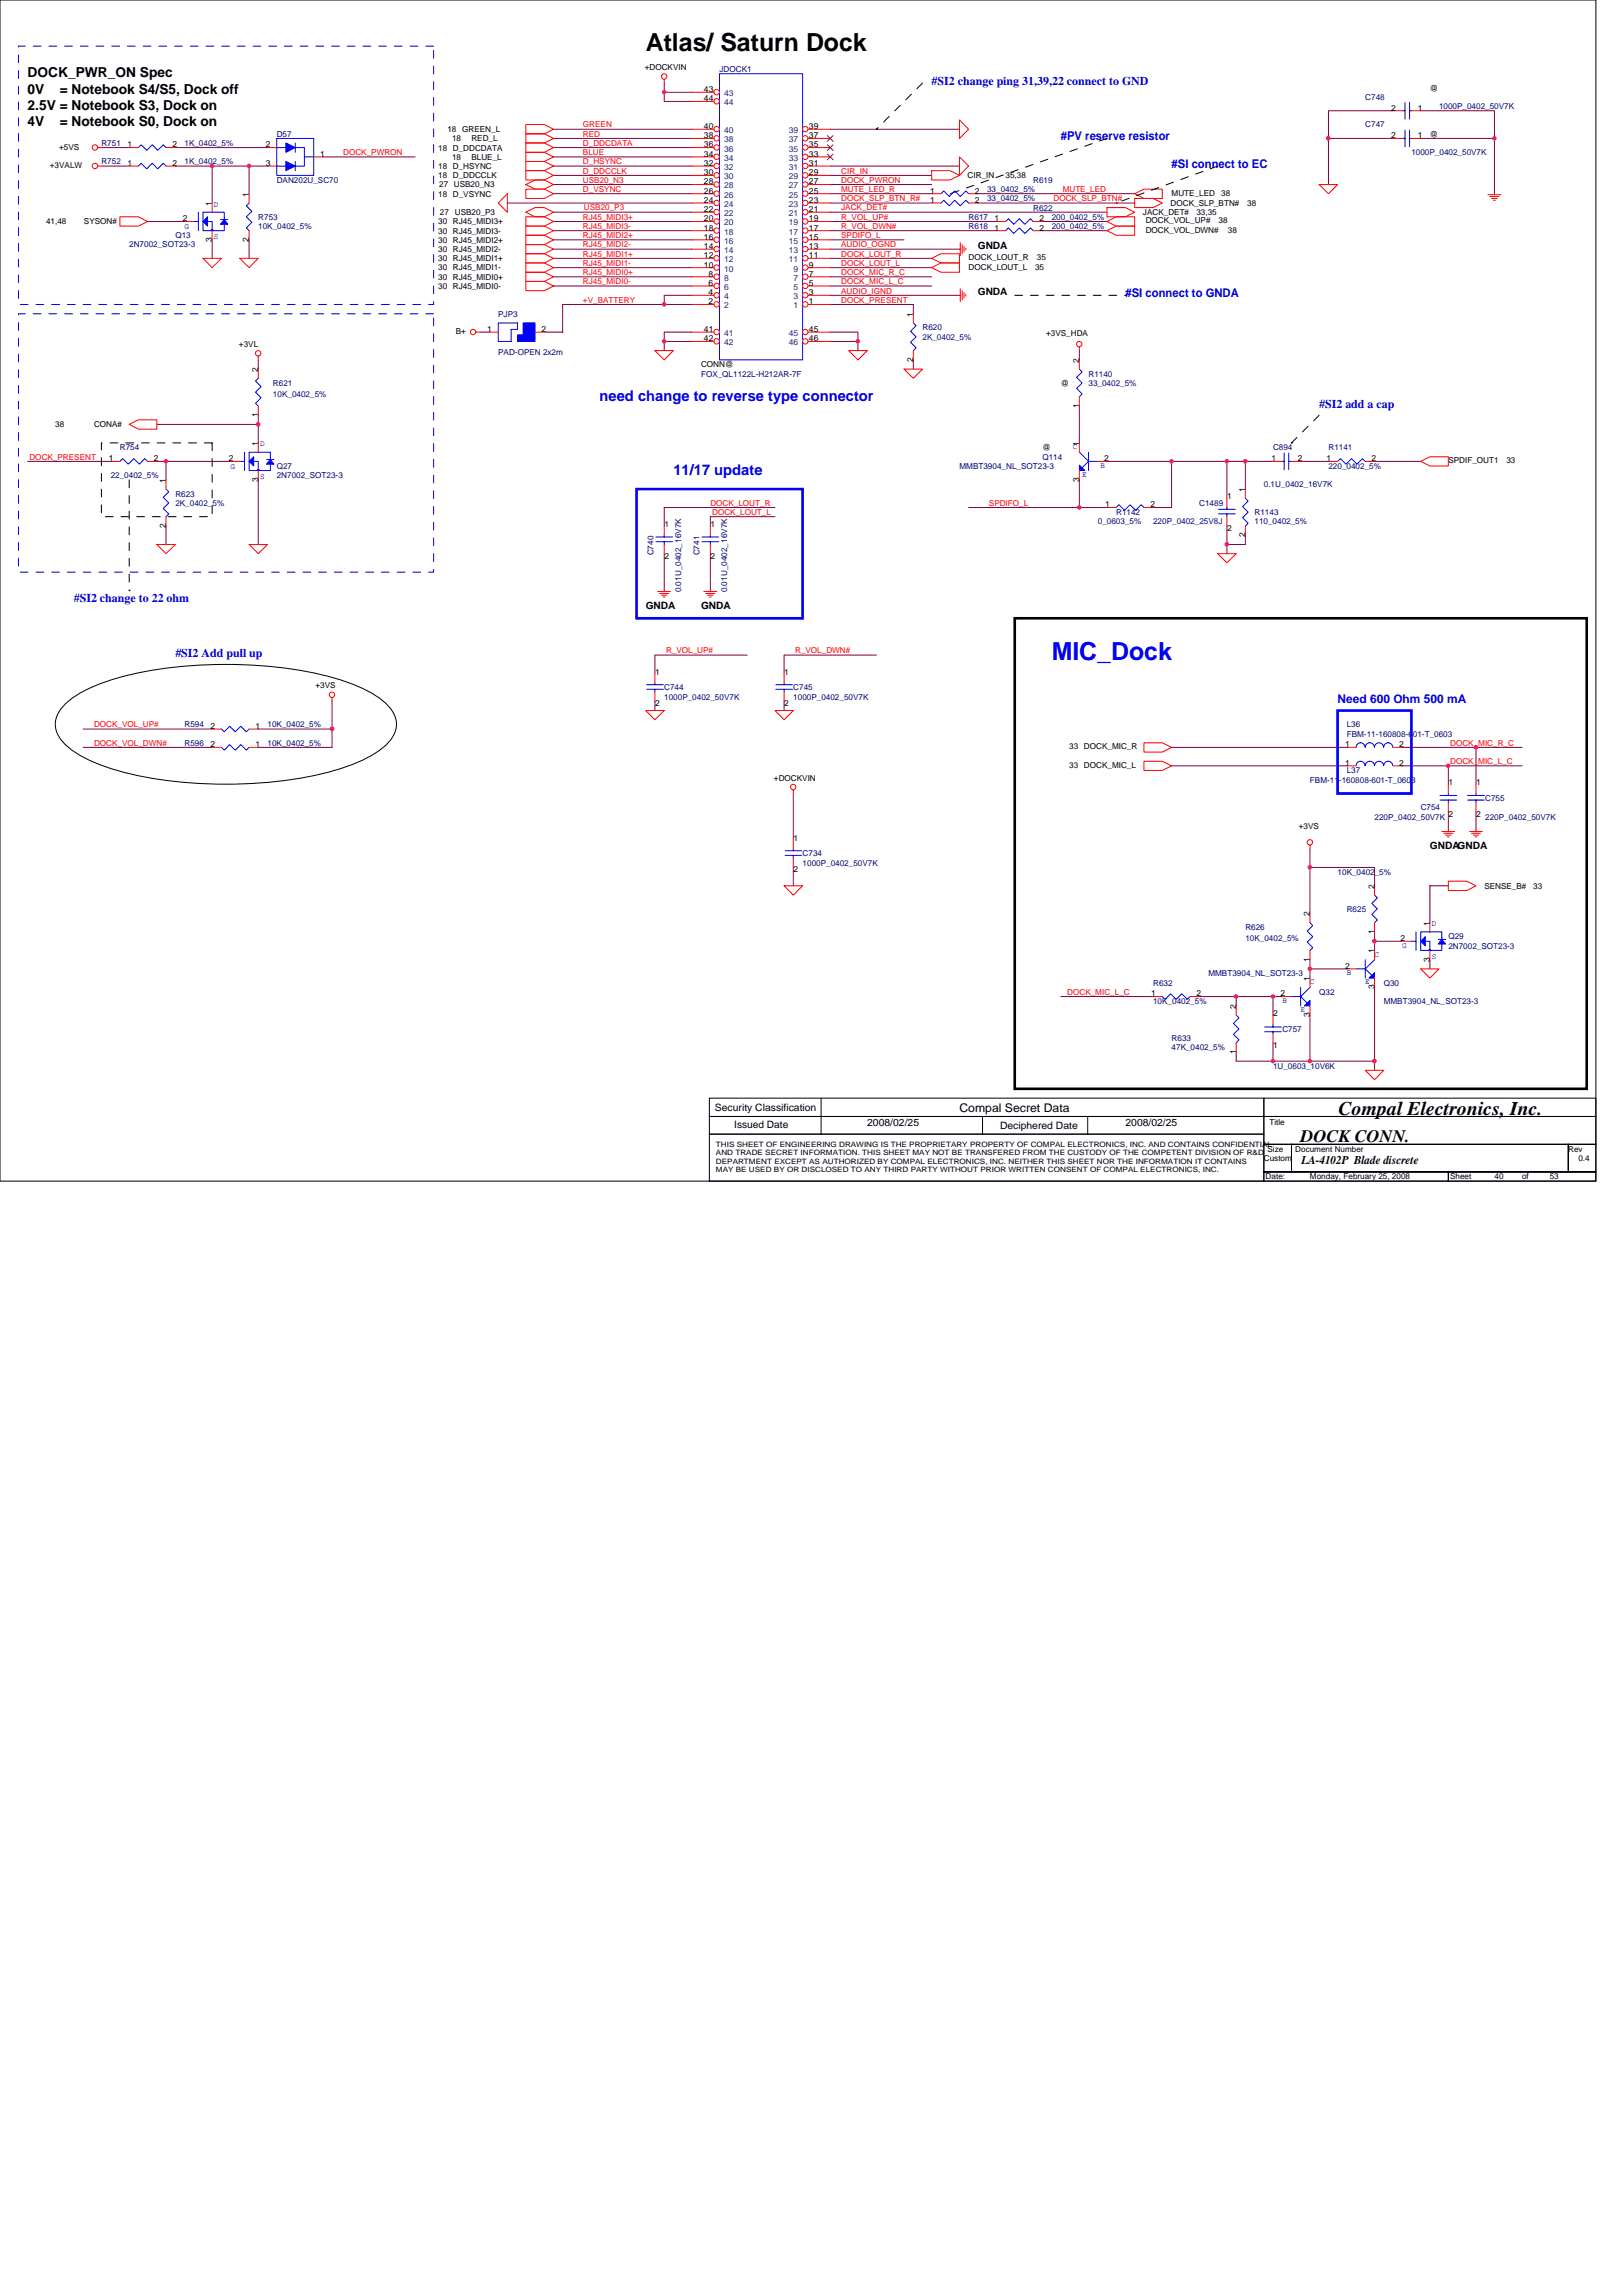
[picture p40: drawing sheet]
<svg xmlns="http://www.w3.org/2000/svg" width="210mm" height="297mm" viewBox="0 0 210 297" stroke-linecap="round" stroke-linejoin="round" font-family="sans-serif">
<defs><g id="words">
<text font-size="3.2" x="83.6" y="6.6">Atlas/ Saturn Dock</text>
<text font-size="3.2" fill="#00f" x="136.1" y="85.4">MIC_Dock</text>
<text font-size="2.5" x="173.2" y="144.3">Compal Electronics, Inc.</text>
<text font-size="2.3" x="168.3" y="147.7">DOCK CONN.</text>
<g font-size="1.9" fill="#00f">
<text x="77.6" y="51.9">need change to reverse type connector</text>
<text x="87.1" y="61.4">11/17 update</text>
</g>
<g font-size="1.8">
<text x="3.6" y="10">DOCK_PWR_ON Spec</text>
<text x="3.6" y="12.1">0V</text>
<text x="3.6" y="14.2">2.5V = Notebook S3, Dock on</text>
<text x="3.6" y="16.4">4V</text>
<text x="7.7" y="12.1">= Notebook S4/S5, Dock off</text>
<text x="7.7" y="16.4">= Notebook S0, Dock on</text>
</g>
<g font-size="1.5" fill="#00f">
<text x="120.6" y="11">#SI2 change ping 31,39,22 connect to GND</text>
<text x="137.3" y="18.2">#PV reserve resistor</text>
<text x="151.6" y="21.7">#SI connect to EC</text>
<text x="145.6" y="38.4">#SI connect to GNDA</text>
<text x="170.7" y="52.7">#SI2 add a cap</text>
<text x="9.5" y="77.8">#SI2 change to 22 ohm</text>
<text x="22.7" y="85">#SI2 Add pull up</text>
<text x="173.1" y="91">Need 600 Ohm 500 mA</text>
</g>
<g font-size="1.5">
<text x="124.2" y="143.8">Compal Secret Data</text>
<text x="168.4" y="150.6">LA-4102P Blade discrete</text>
</g>
<g font-size="1.3">
<text x="126.5" y="32.2">GNDA</text>
<text x="126.5" y="38.2">GNDA</text>
<text x="83.6" y="78.8">GNDA</text>
<text x="90.7" y="78.8">GNDA</text>
<text x="185" y="109.8">GNDAGNDA</text>
<text x="92.5" y="143.7">Security Classification</text>
<text x="95" y="146">Issued Date</text>
<text x="112.2" y="145.6">2008/02/25</text>
<text x="129.4" y="146.1">Deciphered Date</text>
<text x="145.6" y="145.6">2008/02/25</text>
</g>
<g font-size="1.1">
<text x="83.4" y="9.1">+DOCKVIN</text>
<text x="91.1" y="11.9">43</text>
<text x="185" y="11.7">@</text>
<text x="57.9" y="17.1">18</text>
<text x="59.8" y="17.1">GREEN_L</text>
<text x="91.1" y="13.1">44</text>
<text x="91.1" y="17.9">38</text>
<text x="91.1" y="16.7">40</text>
<text x="104.7" y="17.9">37</text>
<text x="104.7" y="16.7">39</text>
<text x="180" y="17.9">2</text>
<text x="180" y="14.3">2</text>
<text x="183.5" y="17.9">1</text>
<text x="183.5" y="14.3">1</text>
<text x="185" y="17.7">@</text>
<text x="6.5" y="21.7">+3VALW</text>
<text x="7.6" y="19.4">+5VS</text>
<text x="16.5" y="21.5">1</text>
<text x="16.5" y="19.1">1</text>
<text x="22.3" y="21.5">2</text>
<text x="22.3" y="19.1">2</text>
<text x="34.4" y="19.1">2</text>
<text x="34.4" y="21.5">3</text>
<text x="41.4" y="20.3">1</text>
<text x="56.7" y="21.9">18 D_HSYNC</text>
<text x="56.7" y="23.1">18 D_DDCCLK</text>
<text x="56.7" y="19.5">18 D_DDCDATA</text>
<text x="58.5" y="20.7">18</text>
<text x="58.5" y="18.3">18</text>
<text x="61" y="20.7">BLUE_L</text>
<text x="61" y="18.3">RED_L</text>
<text x="91.1" y="23.9">28</text>
<text x="91.1" y="22.7">30</text>
<text x="91.1" y="21.5">32</text>
<text x="91.1" y="20.3">34</text>
<text x="91.1" y="19.1">36</text>
<text x="104.7" y="23.9">27</text>
<text x="104.7" y="22.7">29</text>
<text x="104.7" y="21.5">31</text>
<text x="104.7" y="20.3">33</text>
<text x="104.7" y="19.1">35</text>
<text x="125.2" y="23.1">CIR_IN</text>
<text x="130.1" y="23.1">35,38</text>
<text x="6" y="29">41,48</text>
<text x="10.9" y="29">SYSON#</text>
<text x="23.6" y="28.6">2</text>
<text x="27.4" y="26.6" transform="rotate(-90 27.4 26.6)">1</text>
<text x="32.2" y="25.4" transform="rotate(-90 32.2 25.4)">1</text>
<text x="56.7" y="29">30 RJ45_MIDI3+</text>
<text x="56.7" y="25.4">18 D_VSYNC</text>
<text x="56.8" y="24.3">27 USB20_N3</text>
<text x="56.9" y="27.8">27</text>
<text x="58.9" y="27.8">USB20_P3</text>
<text x="91.1" y="29.8">18</text>
<text x="91.1" y="28.6">20</text>
<text x="91.1" y="27.4">22</text>
<text x="91.1" y="26.2">24</text>
<text x="91.1" y="25">26</text>
<text x="104.7" y="29.8">17</text>
<text x="104.7" y="28.6">19</text>
<text x="104.7" y="27.4">21</text>
<text x="104.7" y="26.2">23</text>
<text x="104.7" y="25">25</text>
<text x="120.4" y="26.2">1</text>
<text x="120.4" y="25">1</text>
<text x="126.2" y="26.2">2</text>
<text x="126.2" y="25">2</text>
<text x="128.7" y="28.6">1</text>
<text x="128.7" y="29.8">1</text>
<text x="134.5" y="28.6">2</text>
<text x="134.5" y="29.8">2</text>
<text x="147.9" y="27.8">JACK_DET#</text>
<text x="148.3" y="28.9">DOCK_VOL_UP#</text>
<text x="151.5" y="26.6">DOCK_SLP_BTN#</text>
<text x="151.6" y="25.3">MUTE_LED</text>
<text x="154.8" y="27.8">33,35</text>
<text x="157.7" y="28.9">38</text>
<text x="158.1" y="25.3">38</text>
<text x="161.4" y="26.6">38</text>
<text x="27.4" y="31.3" transform="rotate(-90 27.4 31.3)">3</text>
<text x="32.2" y="31.3" transform="rotate(-90 32.2 31.3)">2</text>
<text x="56.7" y="35">30 RJ45_MIDI1-</text>
<text x="56.7" y="33.8">30 RJ45_MIDI1+</text>
<text x="56.7" y="31.4">30 RJ45_MIDI2+</text>
<text x="56.7" y="32.6">30 RJ45_MIDI2-</text>
<text x="56.7" y="30.2">30 RJ45_MIDI3-</text>
<text x="91.1" y="34.6">10</text>
<text x="91.1" y="33.4">12</text>
<text x="91.1" y="32.2">14</text>
<text x="91.1" y="31">16</text>
<text x="91.7" y="35.8">8</text>
<text x="104.7" y="35.8">7</text>
<text x="104.7" y="34.6">9</text>
<text x="104.7" y="33.4">11</text>
<text x="104.7" y="32.2">13</text>
<text x="104.7" y="31">15</text>
<text x="125.3" y="33.7">DOCK_LOUT_R</text>
<text x="125.3" y="34.9">DOCK_LOUT_L</text>
<text x="133.9" y="34.9">35</text>
<text x="134.2" y="33.7">35</text>
<text x="148.3" y="30.1">DOCK_VOL_DWN#</text>
<text x="158.9" y="30.1">38</text>
<text x="56.7" y="36.2">30 RJ45_MIDI0+</text>
<text x="56.7" y="37.4">30 RJ45_MIDI0-</text>
<text x="91.7" y="39.4">2</text>
<text x="91.7" y="38.2">4</text>
<text x="91.7" y="37">6</text>
<text x="104.7" y="39.4">1</text>
<text x="104.7" y="38.2">3</text>
<text x="104.7" y="37">5</text>
<text x="118.2" y="41" transform="rotate(-90 118.2 41)">1</text>
<text x="30.9" y="44.9">+3VL</text>
<text x="59" y="43.2">B+</text>
<text x="63.1" y="42.9">1</text>
<text x="70.1" y="42.9">2</text>
<text x="90.7" y="47.5">CONN@</text>
<text x="91.1" y="44.2">42</text>
<text x="91.1" y="42.9">41</text>
<text x="104.7" y="42.9">45</text>
<text x="104.7" y="44.2">46</text>
<text x="118.2" y="46.8" transform="rotate(-90 118.2 46.8)">2</text>
<text x="135.4" y="43.5">+3VS_HDA</text>
<text x="139.7" y="46.9" transform="rotate(-90 139.7 46.9)">2</text>
<text x="33.4" y="54" transform="rotate(-90 33.4 54)">1</text>
<text x="33.4" y="48.1" transform="rotate(-90 33.4 48.1)">2</text>
<text x="137.3" y="49.9">@</text>
<text x="139.7" y="52.8" transform="rotate(-90 139.7 52.8)">1</text>
<text x="7.2" y="55.3">38</text>
<text x="12.2" y="55.3">CONA#</text>
<text x="14.1" y="59.7">1</text>
<text x="19.9" y="59.7">2</text>
<text x="29.6" y="59.7">2</text>
<text x="33.4" y="57.7" transform="rotate(-90 33.4 57.7)">1</text>
<text x="134.9" y="58.3">@</text>
<text x="139.7" y="57.7" transform="rotate(-90 139.7 57.7)">1</text>
<text x="142.9" y="59.7">2</text>
<text x="164.5" y="59.7">1</text>
<text x="168" y="59.7">2</text>
<text x="171.7" y="59.7">1</text>
<text x="177.5" y="59.7">2</text>
<text x="187.4" y="59.9">SPDIF_OUT1</text>
<text x="194.9" y="59.9">33</text>
<text x="21.5" y="62.4" transform="rotate(-90 21.5 62.4)">1</text>
<text x="33.4" y="62.3" transform="rotate(-90 33.4 62.3)">3</text>
<text x="139.7" y="62.3" transform="rotate(-90 139.7 62.3)">3</text>
<text x="143" y="65.6">1</text>
<text x="148.9" y="65.6">2</text>
<text x="158.8" y="64.6">1</text>
<text x="161.1" y="63.6" transform="rotate(-90 161.1 63.6)">1</text>
<text x="21.5" y="68.3" transform="rotate(-90 21.5 68.3)">2</text>
<text x="86" y="68.2">1</text>
<text x="91.9" y="68.2">1</text>
<text x="158.8" y="68.7">2</text>
<text x="161.1" y="69.5" transform="rotate(-90 161.1 69.5)">2</text>
<text x="86" y="72.3">2</text>
<text x="91.9" y="72.3">2</text>
<text x="40.8" y="89.1">+3VS</text>
<text x="84.8" y="87.3">1</text>
<text x="101.5" y="87.3">1</text>
<text x="27.2" y="94.3">2</text>
<text x="33.1" y="94.3">1</text>
<text x="84.8" y="91.4">2</text>
<text x="101.5" y="91.4">2</text>
<text x="27.2" y="96.7">2</text>
<text x="33.1" y="96.7">1</text>
<text x="100.2" y="101">+DOCKVIN</text>
<text x="138.4" y="97">33 DOCK_MIC_R</text>
<text x="138.4" y="99.3">33 DOCK_MIC_L</text>
<text x="174.1" y="99.1">1</text>
<text x="174.1" y="96.7">1</text>
<text x="181.1" y="99.1">2</text>
<text x="181.1" y="96.7">2</text>
<text x="187.5" y="101.6">1</text>
<text x="191" y="101.6">1</text>
<text x="168.1" y="107.2">+3VS</text>
<text x="187.5" y="105.7">2</text>
<text x="191" y="105.7">2</text>
<text x="102.7" y="108.8">1</text>
<text x="102.7" y="112.8">2</text>
<text x="169.5" y="118.6" transform="rotate(-90 169.5 118.6)">2</text>
<text x="177.9" y="115" transform="rotate(-90 177.9 115)">2</text>
<text x="185" y="119.7" transform="rotate(-90 185 119.7)">1</text>
<text x="192.1" y="115">SENSE_B#</text>
<text x="198.4" y="115">33</text>
<text x="169.5" y="124.4" transform="rotate(-90 169.5 124.4)">1</text>
<text x="174.1" y="125.3">2</text>
<text x="177.9" y="123.3" transform="rotate(-90 177.9 123.3)">1</text>
<text x="177.9" y="120.8" transform="rotate(-90 177.9 120.8)">1</text>
<text x="181.2" y="121.8">2</text>
<text x="185" y="124.4" transform="rotate(-90 185 124.4)">3</text>
<text x="149" y="128.9">1</text>
<text x="154.8" y="128.9">2</text>
<text x="160" y="130.5" transform="rotate(-90 160 130.5)">2</text>
<text x="164.8" y="131.4">2</text>
<text x="165.7" y="128.9">2</text>
<text x="169.5" y="131.6" transform="rotate(-90 169.5 131.6)">3</text>
<text x="169.5" y="126.9" transform="rotate(-90 169.5 126.9)">1</text>
<text x="177.9" y="128" transform="rotate(-90 177.9 128)">3</text>
<text x="160" y="136.3" transform="rotate(-90 160 136.3)">1</text>
<text x="164.8" y="135.5">1</text>
<text x="164" y="149">Size</text>
<text x="164.3" y="145.5">Title</text>
<text x="167.6" y="149">Document Number</text>
<text x="202.9" y="149">Rev</text>
<text x="163.6" y="150.2">Custom</text>
<text x="163.8" y="152.6">Date:</text>
<text x="169.5" y="152.6">Monday, February 25, 2008</text>
<text x="187.7" y="152.6">Sheet</text>
<text x="193.4" y="152.6">40</text>
<text x="197" y="152.6">of</text>
<text x="200.6" y="152.6">53</text>
<text x="204.3" y="150.2">0.4</text>
</g>
<g font-size="1.1" fill="#000080">
<text x="93.1" y="9.3">JDOCK1</text>
<text x="35.8" y="17.7">D57</text>
<text x="176.7" y="16.5">C747</text>
<text x="176.7" y="12.9">C748</text>
<text x="186.2" y="14.1">1000P_0402_50V7K</text>
<text x="13.1" y="21.3">R752</text>
<text x="13.1" y="18.9">R751</text>
<text x="23.9" y="21.3">1K_0402_5%</text>
<text x="23.9" y="18.9">1K_0402_5%</text>
<text x="35.8" y="23.7">DAN202U_SC70</text>
<text x="133.7" y="23.7">R619</text>
<text x="182.6" y="20.1">1000P_0402_50V7K</text>
<text x="33.4" y="28.4">R753</text>
<text x="33.4" y="29.6">10K_0402_5%</text>
<text x="125.3" y="28.4">R617</text>
<text x="125.3" y="29.6">R618</text>
<text x="127.7" y="26">33_0402_5%</text>
<text x="127.7" y="24.8">33_0402_5%</text>
<text x="133.7" y="27.2">R622</text>
<text x="136.1" y="28.4">200_0402_5%</text>
<text x="136.1" y="29.6">200_0402_5%</text>
<text x="16.7" y="32">2N7002_SOT23-3</text>
<text x="22.7" y="30.8">Q13</text>
<text x="64.5" y="41">PJP3</text>
<text x="64.5" y="45.9">PAD-OPEN 2x2m</text>
<text x="119.4" y="42.8">R620</text>
<text x="119.4" y="43.9">2K_0402_5%</text>
<text x="35.3" y="49.9">R621</text>
<text x="35.3" y="51.4">10K_0402_5%</text>
<text x="90.7" y="48.7">FOX_QL1122L-H212AR-7F</text>
<text x="140.9" y="48.7">R1140</text>
<text x="140.9" y="49.9">33_0402_5%</text>
<text x="15.5" y="58.3">R754</text>
<text x="134.9" y="59.5">Q114</text>
<text x="164.7" y="58.3">C894</text>
<text x="171.9" y="58.3">R1141</text>
<text x="14.3" y="61.8">22_0402_5%</text>
<text x="22.7" y="64.2">R623</text>
<text x="22.7" y="65.4">2K_0402_5%</text>
<text x="35.8" y="60.7">Q27</text>
<text x="35.8" y="61.8">2N7002_SOT23-3</text>
<text x="124.2" y="60.7">MMBT3904_NL_SOT23-3</text>
<text x="155.2" y="65.4">C1489</text>
<text x="163.6" y="63.1">0.1U_0402_16V7K</text>
<text x="171.9" y="60.7">220_0402_5%</text>
<text x="84.6" y="71.9" transform="rotate(-90 84.6 71.9)">C740</text>
<text x="90.5" y="71.9" transform="rotate(-90 90.5 71.9)">C741</text>
<text x="142.1" y="67.8">0_0603_5%</text>
<text x="144.4" y="66.6">R1142</text>
<text x="149.2" y="67.8">220P_0402_25V8J</text>
<text x="162.3" y="66.6">R1143</text>
<text x="162.3" y="67.8">110_0402_5%</text>
<text x="88.1" y="76.6" transform="rotate(-90 88.1 76.6)">0.01U_0402_16V7K</text>
<text x="94.1" y="76.6" transform="rotate(-90 94.1 76.6)">0.01U_0402_16V7K</text>
<text x="86" y="89.3">C744</text>
<text x="102.7" y="89.3">C745</text>
<text x="23.9" y="94.1">R594</text>
<text x="34.6" y="94.1">10K_0402_5%</text>
<text x="86" y="90.5">1000P_0402_50V7K</text>
<text x="102.7" y="90.5">1000P_0402_50V7K</text>
<text x="174.3" y="94.1">L36</text>
<text x="174.3" y="95.3">FBM-11-160808-601-T_0603</text>
<text x="23.9" y="96.5">R596</text>
<text x="34.6" y="96.5">10K_0402_5%</text>
<text x="169.5" y="101.3">FBM-11-160808-601-T_0603</text>
<text x="174.3" y="100.1">L37</text>
<text x="177.9" y="106">220P_0402_50V7K</text>
<text x="183.9" y="104.8">C754</text>
<text x="192.2" y="103.6">C755</text>
<text x="192.2" y="106">220P_0402_50V7K</text>
<text x="103.9" y="110.8">C734</text>
<text x="103.9" y="112">1000P_0402_50V7K</text>
<text x="173.1" y="113.2">10K_0402_5%</text>
<text x="174.3" y="118">R625</text>
<text x="161.2" y="120.4">R626</text>
<text x="161.2" y="121.8">10K_0402_5%</text>
<text x="187.4" y="121.5">Q29</text>
<text x="187.4" y="122.7">2N7002_SOT23-3</text>
<text x="149.2" y="127.5">R632</text>
<text x="149.2" y="129.9">10K_0402_5%</text>
<text x="156.4" y="126.3">MMBT3904_NL_SOT23-3</text>
<text x="170.7" y="128.7">Q32</text>
<text x="179.1" y="127.5">Q30</text>
<text x="179.1" y="129.9">MMBT3904_NL_SOT23-3</text>
<text x="151.6" y="134.7">R633</text>
<text x="151.6" y="135.9">47K_0402_5%</text>
<text x="165.9" y="133.5">C757</text>
<text x="164.7" y="138.3">1U_0603_10V6K</text>
</g>
<g font-size="1.1" fill="#f00">
<text x="75.4" y="16.5">GREEN</text>
<text x="75.4" y="17.7">RED</text>
<text x="44.4" y="20.1">DOCK_PWRON</text>
<text x="75.4" y="23.6">USB20_N3</text>
<text x="75.4" y="21.3">D_HSYNC</text>
<text x="75.4" y="22.5">D_DDCCLK</text>
<text x="75.4" y="18.9">D_DDCDATA</text>
<text x="75.4" y="20.1">BLUE</text>
<text x="108.9" y="23.6">DOCK_PWRON</text>
<text x="108.9" y="22.5">CIR_IN</text>
<text x="75.4" y="28.4">RJ45_MIDI3+</text>
<text x="75.4" y="29.6">RJ45_MIDI3-</text>
<text x="75.4" y="24.8">D_VSYNC</text>
<text x="75.6" y="27.2">USB20_P3</text>
<text x="108.9" y="27.2">JACK_DET#</text>
<text x="108.9" y="28.4">R_VOL_UP#</text>
<text x="108.9" y="29.6">R_VOL_DWN#</text>
<text x="108.9" y="26">DOCK_SLP_BTN_R#</text>
<text x="108.9" y="24.8">MUTE_LED_R</text>
<text x="136.3" y="26">DOCK_SLP_BTN#</text>
<text x="137.5" y="24.8">MUTE_LED</text>
<text x="75.4" y="35.6">RJ45_MIDI0+</text>
<text x="75.4" y="34.4">RJ45_MIDI1-</text>
<text x="75.4" y="33.2">RJ45_MIDI1+</text>
<text x="75.4" y="30.8">RJ45_MIDI2+</text>
<text x="75.4" y="32">RJ45_MIDI2-</text>
<text x="108.9" y="35.6">DOCK_MIC_R_C</text>
<text x="108.9" y="32">AUDIO_OGND</text>
<text x="108.9" y="34.4">DOCK_LOUT_L</text>
<text x="108.9" y="33.2">DOCK_LOUT_R</text>
<text x="108.9" y="30.8">SPDIFO_L</text>
<text x="75.4" y="39.2">+V_BATTERY</text>
<text x="75.4" y="36.8">RJ45_MIDI0-</text>
<text x="108.9" y="38">AUDIO_IGND</text>
<text x="108.9" y="39.2">DOCK_PRESENT</text>
<text x="108.9" y="36.8">DOCK_MIC_L_C</text>
<text x="3.8" y="59.5">DOCK_PRESENT</text>
<text x="91.9" y="65.4">DOCK_LOUT_R</text>
<text x="128" y="65.4">SPDIFO_L</text>
<text x="92.2" y="66.6">DOCK_LOUT_L</text>
<text x="86.2" y="84.5">R_VOL_UP#</text>
<text x="102.9" y="84.5">R_VOL_DWN#</text>
<text x="12.2" y="94.1">DOCK_VOL_UP#</text>
<text x="12.2" y="96.5">DOCK_VOL_DWN#</text>
<text x="187.7" y="98.8">DOCK_MIC_L_C</text>
<text x="187.7" y="96.5">DOCK_MIC_R_C</text>
<text x="138.1" y="128.7">DOCK_MIC_L_C</text>
</g>
<g font-size="1.1" fill="#004080">
<text x="93.7" y="13.6">44</text>
<text x="93.7" y="12.4">43</text>
<text x="93.7" y="17.2">40</text>
<text x="102.1" y="17.2">39</text>
<text x="93.7" y="23.2">30</text>
<text x="93.7" y="22">32</text>
<text x="93.7" y="20.8">34</text>
<text x="93.7" y="19.6">36</text>
<text x="93.7" y="18.4">38</text>
<text x="102.1" y="23.2">29</text>
<text x="102.1" y="22">31</text>
<text x="102.1" y="20.8">33</text>
<text x="102.1" y="19.6">35</text>
<text x="102.1" y="18.4">37</text>
<text x="93.7" y="29.2">20</text>
<text x="93.7" y="28">22</text>
<text x="93.7" y="26.8">24</text>
<text x="93.7" y="25.6">26</text>
<text x="93.7" y="24.4">28</text>
<text x="102.1" y="29.2">19</text>
<text x="102.1" y="28">21</text>
<text x="102.1" y="26.8">23</text>
<text x="102.1" y="25.6">25</text>
<text x="102.1" y="24.4">27</text>
<text x="93.7" y="35.1">10</text>
<text x="93.7" y="33.9">12</text>
<text x="93.7" y="32.7">14</text>
<text x="93.7" y="31.5">16</text>
<text x="93.7" y="30.4">18</text>
<text x="102.1" y="33.9">11</text>
<text x="102.1" y="32.7">13</text>
<text x="102.1" y="31.5">15</text>
<text x="102.1" y="30.4">17</text>
<text x="102.7" y="35.1">9</text>
<text x="93.7" y="39.9">2</text>
<text x="93.7" y="38.7">4</text>
<text x="93.7" y="37.5">6</text>
<text x="93.7" y="36.3">8</text>
<text x="102.7" y="39.9">1</text>
<text x="102.7" y="38.7">3</text>
<text x="102.7" y="37.5">5</text>
<text x="102.7" y="36.3">7</text>
<text x="93.7" y="44.7">42</text>
<text x="93.7" y="43.5">41</text>
<text x="102.1" y="43.5">45</text>
<text x="102.1" y="44.7">46</text>
</g>
<g font-size="1.1" fill="#00f">
<text x="23.9" y="29.6">G</text>
<text x="27.7" y="26.7">D</text>
<text x="27.7" y="30.9">S</text>
<text x="33.7" y="57.8">D</text>
<text x="138.8" y="58.1">C</text>
<text x="29.8" y="60.6">G</text>
<text x="33.7" y="62">S</text>
<text x="140" y="61.7">E</text>
<text x="142.4" y="60.5">B</text>
<text x="185.3" y="119.8">D</text>
<text x="177.9" y="123.8">C</text>
<text x="181.5" y="122.7">G</text>
<text x="185.3" y="124">S</text>
<text x="165.9" y="129.8">B</text>
<text x="168.3" y="131">E</text>
<text x="169.5" y="127.4">C</text>
<text x="174.3" y="126.2">B</text>
<text x="176.7" y="127.4">E</text>
</g>
<g font-size="1">
<text x="92.6" y="148.4">THIS SHEET OF ENGINEERING DRAWING IS THE PROPRIETARY PROPERTY OF COMPAL ELECTRONICS, INC. AND CONTAINS CONFIDENTIAL</text>
<text x="92.6" y="149.5">AND TRADE SECRET INFORMATION. THIS SHEET MAY NOT BE TRANSFERED FROM THE CUSTODY OF THE COMPETENT DIVISION OF R&amp;D</text>
<text x="92.6" y="150.6">DEPARTMENT EXCEPT AS AUTHORIZED BY COMPAL ELECTRONICS, INC. NEITHER THIS SHEET NOR THE INFORMATION IT CONTAINS</text>
<text x="92.6" y="151.6">MAY BE USED BY OR DISCLOSED TO ANY THIRD PARTY WITHOUT PRIOR WRITTEN CONSENT OF COMPAL ELECTRONICS, INC.</text>
</g>
</g></defs>
<g fill="none" stroke="#000" stroke-width=".13">
<path d="M0 0h206.5v152.8h-206.5zM8.1 91.4a15.3 15.3 0 0 1 7.1-3.7 56.8 56.8 0 0 1 28.1 0 15.3 15.3 0 0 1 7 3.7 3.2 3.2 0 0 1 0 4.6 15.3 15.3 0 0 1-7 3.7 56.6 56.6 0 0 1-28.1 0 15.3 15.3 0 0 1-7.1-3.7 3.2 3.2 0 0 1 0-4.6zM91.8 142.1h71.8v2.3h-71.8zM91.8 144.4h71.8v2.3h-71.8zM91.8 146.7h71.8v6.1h-71.8zM106.3 142.1v4.6M127.1 144.4v2.3M140.8 144.4v2.3M163.6 142.1h42.9v2.3h-42.9zM163.6 144.4h42.9v3.6h-42.9zM163.6 148h3.5v3.6h-3.5zM163.6 151.6h23.8v1.2h-23.8z"/>
<path d="M167.1 148h35.8v3.6h-35.8zM187.4 151.6h19.1v1.2h-19.1zM202.9 148h3.6v3.6h-3.6z"/>
</g>
<g fill="none" stroke="#800040" stroke-width=".13">
<path d="M13.1 19.1h3.6M22.7 19.1h11.9M71.6 19.1h17.9M71.6 16.7h17.9M71.6 17.9h17.9M86 10.8v2.3h3.5M86 11.9h3.5M107.4 16.7h16.8M180.3 14.3h-8.4v3.6M180.3 17.9h-8.4v6M183.9 14.3h9.5v3.6M183.9 17.9h9.5v7.2"/>
<path d="M13.1 21.5h3.6M19.1 28.7h4.8M22.7 21.5h11.9M27.5 21.5v4.8M27.5 31v2.4M32.2 21.5v3.6M32.2 31v2.4M41.8 20.3h11.9M65.7 26.3h23.8M71.6 35.8h17.9M71.6 23.9h17.9M71.6 21.5h17.9"/>
<path d="M71.6 32.2h17.9M71.6 27.5h17.9M71.6 34.6h17.9M71.6 28.7h17.9M71.6 29.8h17.9M71.6 22.7h17.9M71.6 33.4h17.9M71.6 31h17.9M71.6 37h17.9M71.6 20.3h17.9M71.6 25.1h17.9M89.5 38.2h-3.5v1.2"/>
<path d="M89.5 39.4h-16.7v3.6h-2.4M107.4 35.8h13.2M107.4 23.9h13.2M107.4 39.4h10.8v1.2M107.4 21.5h16.8M107.4 32.2h16.8M107.4 27.5h35.9M107.4 34.6h13.2M107.4 28.7h21.5M107.4 38.2h16.8M107.4 29.8h21.5M107.4 22.7h13.2"/>
<path d="M107.4 33.4h13.2M107.4 31h9.6M107.4 37h13.2M107.4 26.3h13.2M107.4 25.1h13.2M126.5 26.3h20.3M126.5 25.1h20.3M134.9 28.7h8.4M134.9 29.8h8.4M3.6 59.7h10.7M20.3 59.7h9.5M20.3 54.9h13.1"/>
<path d="M21.5 59.7v2.4M33.4 46.6v1.2M33.4 53.7v3.6M62.1 43h1.2M86 44.2h3.5M89.5 43h-3.5v2.4M107.4 43h3.6v2.4M107.4 44.2h3.6M118.2 46.6v1.2M139.7 45.4v1.2M139.7 52.5v4.8M143.3 59.7h8.3v6h-2.4"/>
<path d="M151.6 59.7h13.1M158.8 59.7v4.8M161.2 59.7v3.6M168.3 59.7h3.6M177.9 59.7h6M21.5 68.1v2.3M33.4 62.1v8.3M86 71.6v4.8M91.9 71.6v4.8M100.3 65.7h-14.3v2.4M100.3 66.8h-8.4v1.3M125.3 65.7h18"/>
<path d="M139.7 62.1v3.6M158.8 68.1v3.5M161.2 69.2v1.2h-2.4M10.8 96.7h16.7M10.8 94.3h16.7M33.4 94.3h9.6M43 90.7v6h-9.6M84.8 90.7v1.2M96.7 84.8h-11.9v2.3M101.5 90.7v1.2M113.4 84.8h-11.9v2.3M151.6 99.1h22.7"/>
<path d="M151.6 96.7h22.7M181.5 99.1h15.5M181.5 96.7h15.5M187.4 99.1v2.4M191 96.7v4.8M102.7 102.7v5.9M102.7 112.2v2.4M169.5 109.8v8.4M169.5 112.2h8.4v2.4M187.4 114.6h-2.4v4.8M187.4 105.1v2.3M191 105.1v2.3"/>
<path d="M137.3 128.9h11.9M155.2 128.9h10.7M160 128.9v1.2M160 136.1v1.2h17.9M164.7 128.9v2.4M164.7 134.9v2.4M169.5 124.2v2.3M169.5 131.3v6M169.5 125.3h4.8M177.9 120.6v2.4M177.9 127.7v10.8M177.9 121.8h3.6"/>
<path d="M185 124.2v1.1"/>
</g>
<g fill="#f0f" stroke="#f0f" stroke-width=".13">
<path d="M33.2 54.7h.4v.2v.2h-.2h-.2z" fill-rule="evenodd"/>
<path d="M190.8 96.5h.4v.2v.2h-.2h-.2z" fill-rule="evenodd"/>
<path d="M159.8 128.8h.3l.1 .1-.1 .2h-.1h-.2z" fill-rule="evenodd"/>
<path d="M177.7 121.6h.3l.1 .2-.1 .1-.1 .1-.2-.1z" fill-rule="evenodd"/>
<path d="M169.3 112h.4v.2v.2h-.2h-.2z" fill-rule="evenodd"/>
<path d="M177.7 137.1h.3l.1 .2-.1 .1-.1 .1-.2-.1z" fill-rule="evenodd"/>
<path d="M171.7 17.7h.4v.2v.1l-.2 .1-.2-.1z" fill-rule="evenodd"/>
<path d="M158.6 70.2h.3l.1 .2-.1 .2-.2 .1-.1-.1z" fill-rule="evenodd"/>
<circle cx="85.9" cy="39.4" r=".22"/>
<circle cx="85.9" cy="44.2" r=".22"/>
<circle cx="85.9" cy="11.9" r=".22"/>
<circle cx="21.5" cy="59.7" r=".22"/>
<circle cx="169.5" cy="125.3" r=".22"/>
<circle cx="164.7" cy="128.9" r=".22"/>
<circle cx="187.4" cy="99.1" r=".22"/>
<circle cx="169.5" cy="137.3" r=".22"/>
<circle cx="164.7" cy="137.3" r=".22"/>
<circle cx="27.4" cy="21.5" r=".22"/>
<circle cx="32.2" cy="21.5" r=".22"/>
<circle cx="111" cy="44.2" r=".22"/>
<circle cx="193.4" cy="17.9" r=".22"/>
<circle cx="43" cy="94.3" r=".23"/>
<circle cx="158.8" cy="59.7" r=".22"/>
<circle cx="161.2" cy="59.7" r=".22"/>
<circle cx="139.7" cy="65.6" r=".22"/>
<circle cx="151.6" cy="59.7" r=".22"/>
</g>
<g fill="none" stroke="#f00" stroke-width=".13">
<path d="M12.7 19.1h.4M68.1 18.5h2.3l1.2 .6-1.2 .6h-2.3zM68.1 19.7h2.3l1.2 .6-1.2 .6h-2.3zM68.1 16.1h2.3l1.2 .6-1.2 .6h-2.3zM68.1 17.3h2.3l1.2 .6-1.2 .6h-2.3zM86 10.3v.5M124.2 15.5l1.1 1.2-1.1 1.2zM180.3 17.9h1.2M182.6 17.9h1.3M12.7 21.5h.4M15.5 28h2.4l1.2 .7-1.2 .6h-2.4zM26.3 33.4h2.4l-1.2 1.2z"/>
<path d="M31 33.4h2.4l-1.2 1.2zM65.7 25.1v2.4l-1.2-1.2zM68.1 35.2h2.3l1.2 .6-1.2 .6h-2.3zM68.1 36.4h2.3l1.2 .6-1.2 .6h-2.3zM68.1 34h2.3l1.2 .6-1.2 .6h-2.3zM68.1 32.8h2.3l1.2 .6-1.2 .6h-2.3zM68.1 30.4h2.3l1.2 .6-1.2 .6h-2.3zM68.1 31.6h2.3l1.2 .6-1.2 .6h-2.3zM68.1 28h2.3l1.2 .7-1.2 .6h-2.3zM68.1 29.3h2.3l1.2 .5-1.2 .6h-2.3zM68.1 27.5l1.1-.6h1.2l1.2 .6-1.2 .5h-1.2zM68.1 23.9l1.1-.6h1.2l1.2 .6-1.2 .6h-1.2z"/>
<path d="M68.1 24.5h2.3l1.2 .6-1.2 .6h-2.3zM68.1 20.9h2.3l1.2 .6-1.2 .6h-2.3zM68.1 22.1h2.3l1.2 .6-1.2 .6h-2.3zM120.6 33.4l1.2-.6h2.4v1.2h-2.4zM120.6 34.6l1.2-.6h2.4v1.2h-2.4zM120.6 22.1h2.4l1.2 .6-1.2 .6h-2.4zM124.2 20.3l1.1 1.2-1.1 1.2zM124.2 32.2h.1M124.2 38.2h.1M124.3 31.4v1.7M124.3 37.4v1.6M124.5 31.6v1.2"/>
<path d="M124.5 37.6v1.2M124.8 31.9v.7M124.8 37.8v.8M125 32.1v.2M125 38.1v.2M143.3 29.8l1.1-.5h2.4v1.1h-2.4zM143.3 26.9h2.3l1.2 .6-1.2 .5h-2.3zM143.3 28.7l1.1-.7h2.4v1.3h-2.4zM146.8 25.1l1.2-.6h2.4v1.2h-2.4zM146.8 25.7h2.4l1.2 .6-1.2 .6h-2.4zM170.7 23.9h2.4l-1.2 1.2zM192.6 25.2h1.6"/>
<path d="M192.8 25.4h1.2M193 25.7h.8M193.3 25.9h.2M193.4 25.1v.1M16.7 54.9l1.2-.6h2.4v1.2h-2.4zM33.4 46.1v.5M61.6 43h.5M84.8 45.4h2.3l-1.1 1.2zM109.8 45.4h2.4l-1.2 1.2zM117 47.8h2.4l-1.2 1.1zM118.2 40.6v1.2M118.2 45.4v1.2"/>
<path d="M139.7 44.9v.5M183.9 59.7l1.1-.6h2.4v1.2h-2.4zM20.3 70.4h2.4l-1.2 1.2zM21.5 62.1v1.2M21.5 66.8v1.3M32.2 70.4h2.4l-1.2 1.2zM85.1 76.5h1.7M85.4 76.8h1.2M85.6 77h.7M85.8 77.2h.3M86 76.4v.1M91.1 76.5h1.7"/>
<path d="M91.3 76.8h1.2M91.6 77h.7M91.8 77.2h.2M91.9 76.4v.1M157.6 71.6h2.4l-1.2 1.2zM158.8 64.5v1.2M158.8 66.8v1.3M27.5 96.7h1.2M32.2 96.7h1.2M43 90.3v.4M83.6 91.9h2.4l-1.2 1.2zM100.3 91.9h2.4l-1.2 1.2z"/>
<path d="M148 96.1h2.4l1.2 .6-1.2 .6h-2.4zM148 98.5h2.4l1.2 .6-1.2 .6h-2.4zM101.5 114.6h2.4l-1.2 1.2zM102.7 102.2v.5M169.5 109.3v.5M186.6 107.6h1.7M186.8 107.8h1.2M187.1 108h.7M187.3 108.3h.2M187.4 114h2.4l1.2 .6-1.2 .6h-2.4zM187.4 107.4v.2M190.2 107.6h1.6"/>
<path d="M190.4 107.8h1.2M190.6 108h.8M190.9 108.3h.2M191 107.4v.2M165.9 128.9h1.2M169.5 126.5v1.2M169.5 130.1v1.2M176.7 138.5h2.4l-1.2 1.2zM183.9 125.3h2.3l-1.2 1.2z"/>
<circle cx="12.3" cy="19.1" r=".35"/>
<circle cx="85.9" cy="9.9" r=".35"/>
<circle cx="12.3" cy="21.5" r=".35"/>
<circle cx="33.4" cy="45.7" r=".35"/>
<circle cx="61.2" cy="43" r=".35"/>
<circle cx="139.7" cy="44.5" r=".35"/>
<circle cx="43" cy="89.9" r=".35"/>
<circle cx="102.6" cy="101.8" r=".35"/>
<circle cx="169.5" cy="109" r=".35"/>
</g>
<path d="M82.4 63.3h21.5v16.7h-21.5zM173.1 91.9h9.5v10.8h-9.5z" fill="none" stroke="#00f" stroke-width=".34"/>
<path d="M131.3 80h74v60.9h-74z" fill="none" stroke="#000" stroke-width=".34"/>
<path d="M2.4 6h53.7v33.4h-53.7zM2.4 40.6h53.7v33.4h-53.7z" fill="none" stroke="#00f" stroke-width=".13" stroke-dasharray="1 1 1 1 1 1 1 1"/>
<g fill="none" stroke="#000" stroke-width=".13" stroke-dasharray="1 1 1 1 1 1 1 1">
<path d="M113.4 16.7h.1M119.4 10.8l-6 5.9M143.3 17.9l-20.3 7.2M123 25.1h.1M131.3 38.2h14.3M144.4 26.3h.1M145.6 38.2h.1M157.6 21.5l-13.2 4.8M13.1 57.3h14.4v9.5h-14.4zM167.1 57.3h.1M170.7 53.7l-3.6 3.6M16.7 62.1v14.3"/>
<path d="M16.7 76.4h.1"/>
</g>
<g fill="none" stroke="#00f" stroke-width=".13">
<path d="M93.1 9.5h10.8v37.1h-10.8zM181.5 17.9h.3M181.8 16.8v2.2M182.4 17.9h.2M182.4 16.8v2.2M118.2 41.8l.4 .3-.8 .8 .8 .7-.8 .7 .8 .7-.4 .4M21.5 63.3l.3 .3-.7 .7 .7 .8-.7 .7 .7 .7-.3 .3M157.7 66.5h2.2M157.7 65.9h2.2M158.8 65.7v.2M158.8 66.5v.3M28.7 96.7l.3 .3 .7-.7 .7 .7 .8-.7 .7 .7 .3-.3"/>
<path d="M167.1 128.9h1.2M168.3 127.7v2.4M169.5 127.7l-1.2 1.2 .9 .9"/>
</g>
<path d="M169.2 129.8l.3-.4v.7h-.7z" fill-rule="evenodd" fill="#00f" stroke="#00f" stroke-width=".13"/>
<circle cx="92.7" cy="44.2" r=".35" fill="#fff" stroke="#f00" stroke-width=".13"/>
<path d="M89.5 44.2h2.9" fill="none" stroke="#f00" stroke-width=".13"/>
<circle cx="92.7" cy="13.1" r=".35" fill="#fff" stroke="#f00" stroke-width=".13"/>
<path d="M89.5 13.1h2.9" fill="none" stroke="#f00" stroke-width=".13"/>
<circle cx="92.7" cy="43" r=".35" fill="#fff" stroke="#f00" stroke-width=".13"/>
<path d="M89.5 43h2.9" fill="none" stroke="#f00" stroke-width=".13"/>
<circle cx="92.7" cy="11.9" r=".35" fill="#fff" stroke="#f00" stroke-width=".13"/>
<path d="M89.5 11.9h2.9" fill="none" stroke="#f00" stroke-width=".13"/>
<circle cx="104.2" cy="39.4" r=".35" fill="#fff" stroke="#f00" stroke-width=".13"/>
<path d="M104.6 39.4h2.8" fill="none" stroke="#f00" stroke-width=".13"/>
<circle cx="104.2" cy="38.2" r=".35" fill="#fff" stroke="#f00" stroke-width=".13"/>
<path d="M104.6 38.2h2.8" fill="none" stroke="#f00" stroke-width=".13"/>
<circle cx="104.2" cy="37" r=".35" fill="#fff" stroke="#f00" stroke-width=".13"/>
<path d="M104.6 37h2.8" fill="none" stroke="#f00" stroke-width=".13"/>
<circle cx="104.2" cy="35.8" r=".35" fill="#fff" stroke="#f00" stroke-width=".13"/>
<path d="M104.6 35.8h2.8" fill="none" stroke="#f00" stroke-width=".13"/>
<circle cx="104.2" cy="34.6" r=".35" fill="#fff" stroke="#f00" stroke-width=".13"/>
<path d="M104.6 34.6h2.8" fill="none" stroke="#f00" stroke-width=".13"/>
<circle cx="104.2" cy="33.4" r=".35" fill="#fff" stroke="#f00" stroke-width=".13"/>
<path d="M104.6 33.4h2.8" fill="none" stroke="#f00" stroke-width=".13"/>
<circle cx="104.2" cy="32.2" r=".35" fill="#fff" stroke="#f00" stroke-width=".13"/>
<path d="M104.6 32.2h2.8" fill="none" stroke="#f00" stroke-width=".13"/>
<circle cx="104.2" cy="31" r=".35" fill="#fff" stroke="#f00" stroke-width=".13"/>
<path d="M104.6 31h2.8" fill="none" stroke="#f00" stroke-width=".13"/>
<circle cx="104.2" cy="29.8" r=".35" fill="#fff" stroke="#f00" stroke-width=".13"/>
<path d="M104.6 29.8h2.8" fill="none" stroke="#f00" stroke-width=".13"/>
<circle cx="104.2" cy="28.6" r=".35" fill="#fff" stroke="#f00" stroke-width=".13"/>
<path d="M104.6 28.7h2.8" fill="none" stroke="#f00" stroke-width=".13"/>
<circle cx="104.2" cy="27.4" r=".35" fill="#fff" stroke="#f00" stroke-width=".13"/>
<path d="M104.6 27.5h2.8" fill="none" stroke="#f00" stroke-width=".13"/>
<circle cx="104.2" cy="26.3" r=".35" fill="#fff" stroke="#f00" stroke-width=".13"/>
<path d="M104.6 26.3h2.8" fill="none" stroke="#f00" stroke-width=".13"/>
<circle cx="104.2" cy="25" r=".35" fill="#fff" stroke="#f00" stroke-width=".13"/>
<path d="M104.6 25.1h2.8" fill="none" stroke="#f00" stroke-width=".13"/>
<circle cx="104.2" cy="23.9" r=".35" fill="#fff" stroke="#f00" stroke-width=".13"/>
<path d="M104.6 23.9h2.8" fill="none" stroke="#f00" stroke-width=".13"/>
<circle cx="104.2" cy="22.7" r=".35" fill="#fff" stroke="#f00" stroke-width=".13"/>
<path d="M104.6 22.7h2.8" fill="none" stroke="#f00" stroke-width=".13"/>
<circle cx="104.2" cy="21.5" r=".35" fill="#fff" stroke="#f00" stroke-width=".13"/>
<path d="M104.6 21.5h2.8" fill="none" stroke="#f00" stroke-width=".13"/>
<circle cx="104.2" cy="20.3" r=".35" fill="#fff" stroke="#f00" stroke-width=".13"/>
<path d="M104.6 20.3h2.8" fill="none" stroke="#f00" stroke-width=".13"/>
<path d="M107.1 19.9l.7 .8M107.8 19.9l-.7 .8" fill="none" stroke="#804000" stroke-width=".13"/>
<circle cx="104.2" cy="19.1" r=".35" fill="#fff" stroke="#f00" stroke-width=".13"/>
<path d="M104.6 19.1h2.8" fill="none" stroke="#f00" stroke-width=".13"/>
<path d="M107.1 18.7l.7 .8M107.8 18.7l-.7 .8" fill="none" stroke="#804000" stroke-width=".13"/>
<circle cx="104.2" cy="17.9" r=".35" fill="#fff" stroke="#f00" stroke-width=".13"/>
<path d="M104.6 17.9h2.8" fill="none" stroke="#f00" stroke-width=".13"/>
<path d="M107.1 17.5l.7 .8M107.8 17.5l-.7 .8" fill="none" stroke="#804000" stroke-width=".13"/>
<circle cx="104.2" cy="16.7" r=".35" fill="#fff" stroke="#f00" stroke-width=".13"/>
<path d="M104.6 16.7h2.8" fill="none" stroke="#f00" stroke-width=".13"/>
<circle cx="92.7" cy="39.4" r=".35" fill="#fff" stroke="#f00" stroke-width=".13"/>
<path d="M89.5 39.4h2.9" fill="none" stroke="#f00" stroke-width=".13"/>
<circle cx="92.7" cy="38.2" r=".35" fill="#fff" stroke="#f00" stroke-width=".13"/>
<path d="M89.5 38.2h2.9" fill="none" stroke="#f00" stroke-width=".13"/>
<circle cx="92.7" cy="37" r=".35" fill="#fff" stroke="#f00" stroke-width=".13"/>
<path d="M89.5 37h2.9" fill="none" stroke="#f00" stroke-width=".13"/>
<circle cx="92.7" cy="35.8" r=".35" fill="#fff" stroke="#f00" stroke-width=".13"/>
<path d="M89.5 35.8h2.9" fill="none" stroke="#f00" stroke-width=".13"/>
<circle cx="92.7" cy="34.6" r=".35" fill="#fff" stroke="#f00" stroke-width=".13"/>
<path d="M89.5 34.6h2.9" fill="none" stroke="#f00" stroke-width=".13"/>
<circle cx="92.7" cy="33.4" r=".35" fill="#fff" stroke="#f00" stroke-width=".13"/>
<path d="M89.5 33.4h2.9" fill="none" stroke="#f00" stroke-width=".13"/>
<circle cx="92.7" cy="32.2" r=".35" fill="#fff" stroke="#f00" stroke-width=".13"/>
<path d="M89.5 32.2h2.9" fill="none" stroke="#f00" stroke-width=".13"/>
<circle cx="92.7" cy="31" r=".35" fill="#fff" stroke="#f00" stroke-width=".13"/>
<path d="M89.5 31h2.9" fill="none" stroke="#f00" stroke-width=".13"/>
<circle cx="92.7" cy="29.8" r=".35" fill="#fff" stroke="#f00" stroke-width=".13"/>
<path d="M89.5 29.8h2.9" fill="none" stroke="#f00" stroke-width=".13"/>
<circle cx="92.7" cy="28.6" r=".35" fill="#fff" stroke="#f00" stroke-width=".13"/>
<path d="M89.5 28.7h2.9" fill="none" stroke="#f00" stroke-width=".13"/>
<circle cx="92.7" cy="27.4" r=".35" fill="#fff" stroke="#f00" stroke-width=".13"/>
<path d="M89.5 27.5h2.9" fill="none" stroke="#f00" stroke-width=".13"/>
<circle cx="92.7" cy="26.3" r=".35" fill="#fff" stroke="#f00" stroke-width=".13"/>
<path d="M89.5 26.3h2.9" fill="none" stroke="#f00" stroke-width=".13"/>
<circle cx="92.7" cy="25" r=".35" fill="#fff" stroke="#f00" stroke-width=".13"/>
<path d="M89.5 25.1h2.9" fill="none" stroke="#f00" stroke-width=".13"/>
<circle cx="92.7" cy="23.9" r=".35" fill="#fff" stroke="#f00" stroke-width=".13"/>
<path d="M89.5 23.9h2.9" fill="none" stroke="#f00" stroke-width=".13"/>
<circle cx="92.7" cy="22.7" r=".35" fill="#fff" stroke="#f00" stroke-width=".13"/>
<path d="M89.5 22.7h2.9" fill="none" stroke="#f00" stroke-width=".13"/>
<circle cx="92.7" cy="21.5" r=".35" fill="#fff" stroke="#f00" stroke-width=".13"/>
<path d="M89.5 21.5h2.9" fill="none" stroke="#f00" stroke-width=".13"/>
<circle cx="92.7" cy="20.3" r=".35" fill="#fff" stroke="#f00" stroke-width=".13"/>
<path d="M89.5 20.3h2.9" fill="none" stroke="#f00" stroke-width=".13"/>
<circle cx="92.7" cy="19.1" r=".35" fill="#fff" stroke="#f00" stroke-width=".13"/>
<path d="M89.5 19.1h2.9" fill="none" stroke="#f00" stroke-width=".13"/>
<circle cx="92.7" cy="17.9" r=".35" fill="#fff" stroke="#f00" stroke-width=".13"/>
<path d="M89.5 17.9h2.9" fill="none" stroke="#f00" stroke-width=".13"/>
<circle cx="92.7" cy="16.7" r=".35" fill="#fff" stroke="#f00" stroke-width=".13"/>
<path d="M89.5 16.7h2.9" fill="none" stroke="#f00" stroke-width=".13"/>
<circle cx="104.2" cy="43" r=".35" fill="#fff" stroke="#f00" stroke-width=".13"/>
<path d="M104.6 43h2.8" fill="none" stroke="#f00" stroke-width=".13"/>
<circle cx="104.2" cy="44.2" r=".35" fill="#fff" stroke="#f00" stroke-width=".13"/>
<g fill="none" stroke="#f00" stroke-width=".13">
<path d="M16.7 19.1h1.2M21.5 19.1h1.2M34.6 19.1h1.2M180.3 14.3h1.2M182.6 14.3h1.3M16.7 21.5h1.2M21.5 21.5h1.2M23.9 28.7h1.2M27.5 26.3v1.2M27.5 29.8v1.2M32.2 25.1v1.2M32.2 29.8v1.2"/>
<path d="M34.6 21.5h1.2M40.6 20.3h1.2M120.6 26.3h1.2M120.6 25.1h1.2M125.3 26.3h1.2M125.3 25.1h1.2M128.9 28.7h1.2M128.9 29.8h1.2M133.7 28.7h1.2M133.7 29.8h1.2M14.3 59.7h1.2M19.1 59.7h1.2"/>
<path d="M29.8 59.7h1.2M33.4 47.8v1.1M33.4 52.5v1.2M33.4 57.3v1.2M63.3 43h1.2M69.2 43h1.2M104.6 44.2h2.8M139.7 46.6v1.2M139.7 51.3v1.2M139.7 57.3v1.2M142.1 59.7h1.2M164.7 59.7h1.2"/>
<path d="M167.1 59.7h1.2M171.9 59.7h1.2M176.7 59.7h1.2M33.4 60.9v1.2M86 68.1v1.1M86 70.4v1.2M91.9 68.1v1.1M91.9 70.4v1.2M139.7 60.9v1.2M143.3 65.7h1.1M148 65.7h1.2M161.2 63.3v1.2"/>
<path d="M161.2 68.1v1.1M27.5 94.3h1.2M32.2 94.3h1.2M84.8 87.1v1.2M84.8 89.5v1.2M101.5 87.1v1.2M101.5 89.5v1.2M174.3 99.1h1.2M174.3 96.7h1.2M180.3 99.1h1.2M180.3 96.7h1.2M102.7 108.6v1.2"/>
<path d="M102.7 111v1.2M169.5 118.2v1.2M177.9 114.6v1.2M177.9 119.4v1.2M185 119.4v1.2M187.4 101.5v1.2M187.4 103.9v1.2M191 101.5v1.2M191 103.9v1.2M149.2 128.9h1.2M154 128.9h1.2M160 130.1v1.2"/>
<path d="M160 134.9v1.2M164.7 131.3v1.2M164.7 133.7v1.2M169.5 123v1.2M174.3 125.3h1.2M177.9 123v1.2M177.9 126.5v1.2M181.5 121.8h1.1M185 123v1.2"/>
</g>
<g fill="none" stroke="#00f" stroke-width=".13">
<path d="M17.9 19.1l.4-.4 .7 .8 .7-.8 .7 .8 .7-.8 .4 .4M35.8 17.9h4.8v4.8h-4.8zM35.8 19.1h1.2M38.2 19.1h1.2v2.4h-1.2M38.2 18.5v1.2M181.5 14.3h.3M181.8 13.3v2.1M182.4 14.3h.2M182.4 13.3v2.1M17.9 21.5l.4-.4 .7 .7 .7-.7 .7 .7 .7-.7 .4 .4M25.1 28.7h.6M25.7 27.5v2.3"/>
<path d="M28.5 28.4h1M29 28.4v-.9h-2.7v2.3h1.2v-1.1h-.6M29 29v.8h-1.5h.1v-.1h-.3v.1M32.2 26.3l-.3 .3 .7 .7-.7 .7 .7 .8-.7 .7 .3 .3M35.8 21.5h1.2M38.2 20.9v1.2M39.4 20.3h1.2M121.8 26.3l.3-.4 .8 .7 .6-.7 .8 .7 .7-.7 .3 .4M121.8 25.1l.3-.4 .8 .7 .6-.7 .8 .7 .7-.7 .3 .4M130.1 28.7l.4-.4 .7 .7 .7-.7 .7 .7 .7-.7 .4 .4M130.1 29.8l.4-.3 .7 .7 .7-.7 .7 .7 .7-.7 .4 .3M15.5 59.7l.4-.4 .7 .7 .7-.7 .7 .7 .7-.7 .4 .4"/>
<path d="M31 59.7h.6M31.6 58.5v2.4M33.4 48.9l-.3 .4 .7 .7-.7 .7 .7 .8-.7 .7 .3 .3M34.5 59.5h1M35 59.5v-1h-2.8v2.4h1.2v-1.2h-.6M64.5 41.8h2.5v.8h-.9v1.6h-1.6zM139.7 47.8l.3 .3-.7 .7 .7 .8-.7 .6 .7 .8-.3 .3M139.7 58.5l1.2 1.2-.9 .8M140.9 59.7h1.2M140.9 58.5v2.4M165.9 59.7h.3M166.2 58.6v2.2"/>
<path d="M166.8 59.7h.3M166.8 58.6v2.2M173.1 59.7l.4-.4 .7 .7 .7-.7 .7 .7 .7-.7 .4 .4M35 60v.9h-1.6h.1v-.1h-.2v.1M84.9 70.1h2.1M84.9 69.5h2.1M86 69.2v.3M86 70.1v.3M90.8 70.1h2.2M90.8 69.5h2.2M91.9 69.2v.3M91.9 70.1v.3"/>
<path d="M144.4 65.7l.4-.4 .7 .7 .7-.7 .8 .7 .7-.7 .3 .4M161.2 64.5l.3 .3-.7 .7 .7 .8-.7 .7 .7 .7-.3 .4M28.7 94.3l.3 .4 .7-.7 .7 .7 .8-.7 .7 .7 .3-.4M83.7 89.2h2.1M83.7 88.6h2.1M84.8 88.3v.3M84.8 89.2v.3M100.4 89.2h2.2M100.4 88.6h2.2M101.5 88.3v.3M101.5 89.2v.3M175.5 99.1a.58 .58 0 0 1 .6-.6 .58 .58 0 0 1 .6 .6"/>
<path d="M175.5 96.7a.58 .58 0 0 1 .6-.6 .58 .58 0 0 1 .6 .6M176.7 99.1a.59 .59 0 0 1 .6-.6 .59 .59 0 0 1 .6 .6 .59 .59 0 0 1 .6-.6 .59 .59 0 0 1 .5 .6M176.7 96.7a.59 .59 0 0 1 .6-.6 .59 .59 0 0 1 .6 .6 .59 .59 0 0 1 .6-.6 .59 .59 0 0 1 .5 .6M179.1 99.1a.58 .58 0 0 1 .6-.6 .58 .58 0 0 1 .5 .6M179.1 96.7a.58 .58 0 0 1 .6-.6 .58 .58 0 0 1 .5 .6M101.6 110.7h2.1M101.6 110.1h2.1M102.7 109.8v.3M102.7 110.7v.3M169.5 119.4l.4 .3-.7 .8 .7 .7-.7 .7 .7 .7-.4 .4M177.9 115.8l.3 .4-.7 .7 .7 .7-.7 .7 .7 .7-.3 .4M186.4 103.5h2.1"/>
<path d="M186.4 102.9h2.1M187.4 102.7v.2M187.4 103.5v.4M189.9 103.5h2.2M189.9 102.9h2.2M191 102.7v.2M191 103.5v.4M150.4 128.9l.4 .4 .7-.7 .7 .7 .7-.7 .7 .7 .4-.4M160 131.3l.3 .4-.7 .7 .7 .7-.7 .7 .7 .7-.3 .4M163.7 132.9h2.1M163.7 133.5h2.1M164.7 132.5v.4"/>
<path d="M164.7 133.5v.2M175.5 125.3h1.2M176.7 124.2v2.3M177.9 124.2l-1.2 1.1 .8 .9M182.6 121.8h.6M183.2 120.6v2.4M186.1 121.5h1M186.6 121.5v-.9h-2.7v2.4h1.1v-1.2h-.6M186.6 122.1v.9h-1.6h.2v-.1h-.3v.1"/>
</g>
<g fill="#00f" stroke="#00f" stroke-width=".13">
<path d="M177.5 126.2l.4-.4v.7h-.7z" fill-rule="evenodd"/>
<path d="M139.7 60.2l.7 .7h-.7z" fill-rule="evenodd"/>
<path d="M37 18.5l1.2 .6-1.2 .6z" fill-rule="evenodd"/>
<path d="M37 20.9l1.2 .6-1.2 .6z" fill-rule="evenodd"/>
<path d="M32.2 59.7l.6-.6v1.2z" fill-rule="evenodd"/>
<path d="M35 59.5l.5 .5h-1z" fill-rule="evenodd"/>
<path d="M26.9 28v1.3l-.6-.6z" fill-rule="evenodd"/>
<path d="M29 28.4l.5 .6h-1z" fill-rule="evenodd"/>
<path d="M183.9 121.8l.5-.6v1.2z" fill-rule="evenodd"/>
<path d="M186.6 121.5l.5 .6h-1z" fill-rule="evenodd"/>
<path d="M67.7 41.8h1.5v2.4h-2.2v-.9h.7z" fill-rule="evenodd"/>
</g>
<g fill="#f0f" stroke="#f0f" stroke-width=".13">
<path d="M33.2 54.7h.4v.2v.2h-.2h-.2z" fill-rule="evenodd"/>
<path d="M190.8 96.5h.4v.2v.2h-.2h-.2z" fill-rule="evenodd"/>
<path d="M159.8 128.8h.3l.1 .1-.1 .2h-.1h-.2z" fill-rule="evenodd"/>
<path d="M177.7 121.6h.3l.1 .2-.1 .1-.1 .1-.2-.1z" fill-rule="evenodd"/>
<path d="M169.3 112h.4v.2v.2h-.2h-.2z" fill-rule="evenodd"/>
<path d="M177.7 137.1h.3l.1 .2-.1 .1-.1 .1-.2-.1z" fill-rule="evenodd"/>
<path d="M171.7 17.7h.4v.2v.1l-.2 .1-.2-.1z" fill-rule="evenodd"/>
<path d="M158.6 70.2h.3l.1 .2-.1 .2-.2 .1-.1-.1z" fill-rule="evenodd"/>
<circle cx="85.9" cy="39.4" r=".22"/>
<circle cx="85.9" cy="44.2" r=".22"/>
<circle cx="85.9" cy="11.9" r=".22"/>
<circle cx="21.5" cy="59.7" r=".22"/>
<circle cx="169.5" cy="125.3" r=".22"/>
<circle cx="164.7" cy="128.9" r=".22"/>
<circle cx="187.4" cy="99.1" r=".22"/>
<circle cx="169.5" cy="137.3" r=".22"/>
<circle cx="164.7" cy="137.3" r=".22"/>
<circle cx="27.4" cy="21.5" r=".22"/>
<circle cx="32.2" cy="21.5" r=".22"/>
<circle cx="111" cy="44.2" r=".22"/>
<circle cx="193.4" cy="17.9" r=".22"/>
<circle cx="43" cy="94.3" r=".23"/>
<circle cx="158.8" cy="59.7" r=".22"/>
<circle cx="161.2" cy="59.7" r=".22"/>
<circle cx="139.7" cy="65.6" r=".22"/>
<circle cx="151.6" cy="59.7" r=".22"/>
</g>
<use href="#words"/>
</svg>
